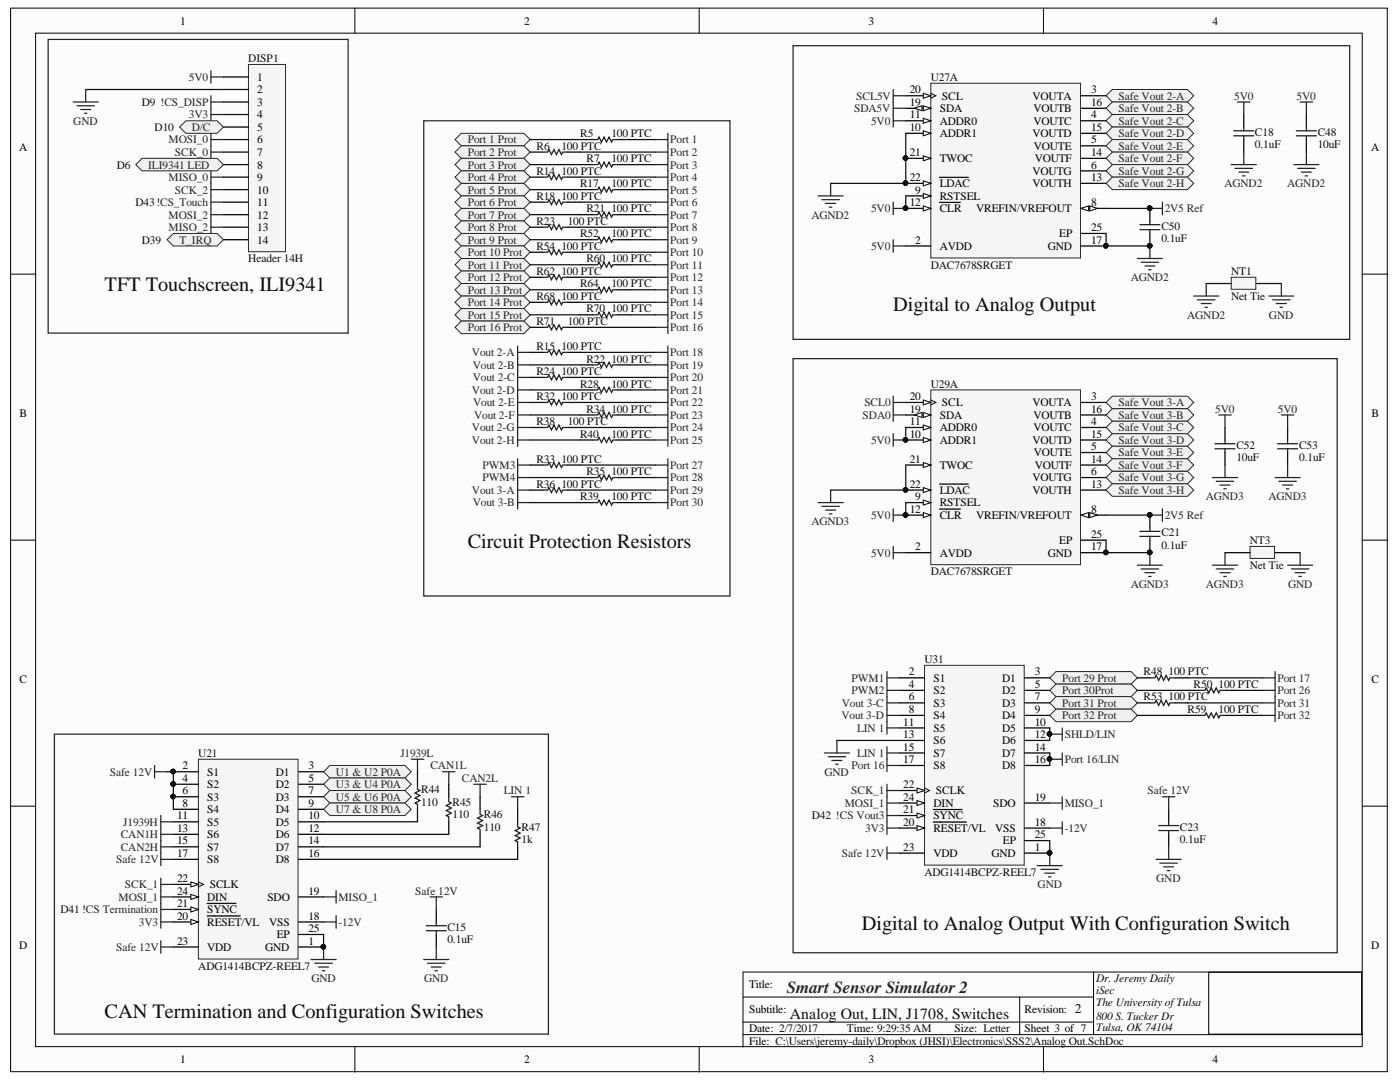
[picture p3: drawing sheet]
<svg xmlns="http://www.w3.org/2000/svg" width="279mm" height="216mm" viewBox="0 0 279 216" stroke-linecap="round" stroke-linejoin="round" font-family="sans-serif">
<defs><g id="words">
<g font-size="4.1" fill="#0e0e0e">
<text x="20.9" y="58.2">TFT Touchscreen, ILI9341</text>
<text x="178.2" y="62">Digital to Analog Output</text>
<text x="93.4" y="109.4">Circuit Protection Resistors</text>
<text x="172" y="185.6">Digital to Analog Output With Configuration Switch</text>
<text x="20.9" y="203">CAN Termination and Configuration Switches</text>
</g>
<text font-size="3.4" fill="#262626" x="157" y="198.2">Smart Sensor Simulator 2</text>
<text font-size="3.1" fill="#0e0e0e" x="157.6" y="203.3">Analog Out, LIN, J1708, Switches</text>
<text font-size="2.7" fill="#0e0e0e" x="214.5" y="202.1">2</text>
<g font-size="2.3">
<text x="35.9" y="4.9">1</text>
<text x="104.6" y="4.9">2</text>
<text x="173.3" y="4.9">3</text>
<text x="242" y="4.9">4</text>
<text x="51.3" y="16.1">1</text>
<text x="51.3" y="18.6">2</text>
<text x="51.3" y="21.1">3</text>
<text x="51.3" y="23.6">4</text>
<text x="181.5" y="23.6">11</text>
<text x="181.5" y="21.1">19</text>
<text x="181.5" y="18.6">20</text>
<text x="187.5" y="22.4">SDA</text>
<text x="188" y="19.9">SCL</text>
<text x="206.1" y="19.9">VOUTA</text>
<text x="206.2" y="22.4">VOUTB</text>
<text x="217.7" y="18.6">3</text>
<text x="217.7" y="23.6">4</text>
<text x="217.7" y="21.1">16</text>
<text x="51.3" y="26.1">5</text>
<text x="51.3" y="28.6">6</text>
<text x="181.5" y="26.1">10</text>
<text x="187.5" y="27.4">ADDR1</text>
<text x="187.5" y="24.9">ADDR0</text>
<text x="206.1" y="27.4">VOUTD</text>
<text x="206.2" y="24.9">VOUTC</text>
<text x="206.3" y="29.8">VOUTE</text>
<text x="217.7" y="28.6">5</text>
<text x="217.7" y="26.1">15</text>
<text x="3.8" y="30.2">A</text>
<text x="51.3" y="31.1">7</text>
<text x="51.3" y="33.6">8</text>
<text x="181.5" y="31.1">21</text>
<text x="187.5" y="32.4">TWOC</text>
<text x="206.1" y="34.8">VOUTG</text>
<text x="206.5" y="32.4">VOUTF</text>
<text x="217.7" y="33.6">6</text>
<text x="217.7" y="31.1">14</text>
<text x="273.6" y="30.2">A</text>
<text x="51.3" y="36.1">9</text>
<text x="51.3" y="38.6">10</text>
<text x="51.3" y="41.1">11</text>
<text x="181.5" y="41.1">12</text>
<text x="181.5" y="36.1">22</text>
<text x="182.6" y="38.6">9</text>
<text x="187.5" y="39.8">RSTSEL</text>
<text x="187.5" y="37.4">LDAC</text>
<text x="206.1" y="37.4">VOUTH</text>
<text x="217.7" y="41.1">8</text>
<text x="217.7" y="36.1">13</text>
<text x="51.3" y="43.6">12</text>
<text x="51.3" y="46.1">13</text>
<text x="187.5" y="42.4">CLR</text>
<text x="194.8" y="42.4">VREFIN/VREFOUT</text>
<text x="211.4" y="47.3">EP</text>
<text x="217.7" y="46.1">25</text>
<text x="51.3" y="48.6">14</text>
<text x="182.6" y="48.6">2</text>
<text x="187.5" y="49.9">AVDD</text>
<text x="209.1" y="49.9">GND</text>
<text x="217.7" y="48.6">17</text>
<text x="3.9" y="83.3">B</text>
<text x="181.5" y="82.3">19</text>
<text x="181.5" y="79.8">20</text>
<text x="187.5" y="83.6">SDA</text>
<text x="188" y="81.1">SCL</text>
<text x="206.1" y="81.1">VOUTA</text>
<text x="206.2" y="83.6">VOUTB</text>
<text x="217.7" y="79.8">3</text>
<text x="217.7" y="82.3">16</text>
<text x="273.7" y="83.3">B</text>
<text x="181.5" y="87.3">10</text>
<text x="181.5" y="84.8">11</text>
<text x="187.5" y="88.6">ADDR1</text>
<text x="187.5" y="86.1">ADDR0</text>
<text x="206.1" y="88.6">VOUTD</text>
<text x="206.2" y="86.1">VOUTC</text>
<text x="217.7" y="84.8">4</text>
<text x="217.7" y="89.8">5</text>
<text x="217.7" y="87.3">15</text>
<text x="181.5" y="92.3">21</text>
<text x="187.5" y="93.6">TWOC</text>
<text x="206.3" y="91">VOUTE</text>
<text x="206.5" y="93.6">VOUTF</text>
<text x="217.7" y="94.8">6</text>
<text x="217.7" y="92.3">14</text>
<text x="181.5" y="97.3">22</text>
<text x="182.6" y="99.8">9</text>
<text x="187.5" y="101">RSTSEL</text>
<text x="187.5" y="98.6">LDAC</text>
<text x="206.1" y="96">VOUTG</text>
<text x="206.1" y="98.6">VOUTH</text>
<text x="217.7" y="97.3">13</text>
<text x="181.5" y="102.3">12</text>
<text x="187.5" y="103.5">CLR</text>
<text x="194.8" y="103.5">VREFIN/VREFOUT</text>
<text x="217.7" y="102.3">8</text>
<text x="217.7" y="107.3">25</text>
<text x="182.6" y="109.8">2</text>
<text x="187.5" y="111.1">AVDD</text>
<text x="209.1" y="111.1">GND</text>
<text x="211.4" y="108.5">EP</text>
<text x="217.7" y="109.8">17</text>
<text x="3.9" y="136.3">C</text>
<text x="181.4" y="134.7">2</text>
<text x="181.4" y="137.3">4</text>
<text x="186.3" y="136">S1</text>
<text x="200" y="136">D1</text>
<text x="206.5" y="134.7">3</text>
<text x="206.5" y="137.3">5</text>
<text x="273.7" y="136.3">C</text>
<text x="181.4" y="139.7">6</text>
<text x="181.4" y="142.3">8</text>
<text x="186.3" y="138.5">S2</text>
<text x="186.3" y="141">S3</text>
<text x="186.3" y="143.5">S4</text>
<text x="200" y="138.5">D2</text>
<text x="200" y="141">D3</text>
<text x="200" y="143.5">D4</text>
<text x="206.5" y="139.7">7</text>
<text x="206.5" y="142.3">9</text>
<text x="180.3" y="144.8">11</text>
<text x="180.3" y="147.2">13</text>
<text x="180.3" y="149.8">15</text>
<text x="186.3" y="146">S5</text>
<text x="186.3" y="148.5">S6</text>
<text x="200" y="146">D5</text>
<text x="200" y="148.5">D6</text>
<text x="206.5" y="144.8">10</text>
<text x="206.5" y="147.2">12</text>
<text x="206.5" y="149.8">14</text>
<text x="36.4" y="153.5">2</text>
<text x="41.3" y="154.8">S1</text>
<text x="55" y="154.8">D1</text>
<text x="61.6" y="153.5">3</text>
<text x="180.3" y="152.2">17</text>
<text x="186.3" y="151">S7</text>
<text x="186.3" y="153.5">S8</text>
<text x="200" y="151">D7</text>
<text x="200" y="153.5">D8</text>
<text x="206.5" y="152.2">16</text>
<text x="36.4" y="156">4</text>
<text x="36.4" y="158.5">6</text>
<text x="36.4" y="161">8</text>
<text x="41.3" y="157.2">S2</text>
<text x="41.3" y="159.8">S3</text>
<text x="55" y="157.2">D2</text>
<text x="55" y="159.8">D3</text>
<text x="61.6" y="156">5</text>
<text x="61.6" y="158.5">7</text>
<text x="61.6" y="161">9</text>
<text x="180.3" y="157.2">22</text>
<text x="180.3" y="159.8">24</text>
<text x="186.3" y="161">DIN</text>
<text x="186.8" y="158.5">SCLK</text>
<text x="198.2" y="161">SDO</text>
<text x="206.5" y="159.8">19</text>
<text x="35.3" y="163.5">11</text>
<text x="35.3" y="166">13</text>
<text x="41.3" y="162.2">S4</text>
<text x="41.3" y="164.7">S5</text>
<text x="41.3" y="167.3">S6</text>
<text x="55" y="162.2">D4</text>
<text x="55" y="164.7">D5</text>
<text x="55" y="167.3">D6</text>
<text x="61.6" y="163.5">10</text>
<text x="61.6" y="166">12</text>
<text x="180.3" y="164.7">20</text>
<text x="180.3" y="162.2">21</text>
<text x="186.3" y="166">RESET/VL</text>
<text x="186.3" y="163.5">SYNC</text>
<text x="198.6" y="166">VSS</text>
<text x="206.5" y="164.7">18</text>
<text x="206.5" y="167.3">25</text>
<text x="35.3" y="168.5">15</text>
<text x="35.3" y="171">17</text>
<text x="41.3" y="169.7">S7</text>
<text x="41.3" y="172.3">S8</text>
<text x="55" y="169.7">D7</text>
<text x="55" y="172.3">D8</text>
<text x="61.6" y="168.5">14</text>
<text x="61.6" y="171">16</text>
<text x="180.3" y="169.7">23</text>
<text x="186.3" y="171">VDD</text>
<text x="197.9" y="171">GND</text>
<text x="200.1" y="168.5">EP</text>
<text x="206.5" y="169.7">1</text>
<text x="35.3" y="176">22</text>
<text x="35.3" y="178.5">24</text>
<text x="41.3" y="179.7">DIN</text>
<text x="41.9" y="177.3">SCLK</text>
<text x="53.4" y="179.7">SDO</text>
<text x="61.6" y="178.5">19</text>
<text x="35.3" y="183.5">20</text>
<text x="35.3" y="181">21</text>
<text x="41.3" y="184.7">RESET/VL</text>
<text x="41.3" y="182.2">SYNC</text>
<text x="53.7" y="184.7">VSS</text>
<text x="61.6" y="183.5">18</text>
<text x="61.6" y="186">25</text>
<text x="3.8" y="189.4">D</text>
<text x="35.3" y="188.5">23</text>
<text x="41.3" y="189.7">VDD</text>
<text x="52.9" y="189.7">GND</text>
<text x="55.2" y="187.2">EP</text>
<text x="61.6" y="188.5">1</text>
<text x="273.6" y="189.4">D</text>
<text x="149.5" y="197.2">Title:</text>
<text x="149.5" y="202.2">Subtitle:</text>
<text x="204.5" y="202.2">Revision:</text>
<text x="149.5" y="206">Date: 2/7/2017</text>
<text x="149.5" y="208.4">File: C:\Users\jeremy-daily\Dropbox (JHSI)\Electronics\SSS2\Analog Out.SchDoc</text>
<text x="169" y="206">Time: 9:29:35 AM</text>
<text x="190.5" y="206">Size: Letter</text>
<text x="204.5" y="206">Sheet 3 of 7</text>
<text x="35.9" y="212.2">1</text>
<text x="104.6" y="212.2">2</text>
<text x="173.3" y="212.2">3</text>
<text x="242" y="212.2">4</text>
</g>
<g font-size="2.3" fill="#262626">
<text x="37.7" y="16.1">5V0</text>
<text x="37.7" y="23.6">3V3</text>
<text x="170.5" y="22.4">SDA5V</text>
<text x="170.9" y="19.9">SCL5V</text>
<text x="223.2" y="19.9">Safe Vout 2-A</text>
<text x="223.2" y="22.4">Safe Vout 2-B</text>
<text x="246.3" y="19.9">5V0</text>
<text x="258.7" y="19.9">5V0</text>
<text x="14.6" y="24.9">GND</text>
<text x="33.7" y="28.6">MOSI_0</text>
<text x="38.3" y="26.1">D/C</text>
<text x="93.4" y="28.6">Port 1 Prot</text>
<text x="133.8" y="28.6">Port 1</text>
<text x="173.9" y="24.9">5V0</text>
<text x="223.2" y="24.9">Safe Vout 2-C</text>
<text x="223.2" y="27.4">Safe Vout 2-D</text>
<text x="223.2" y="29.8">Safe Vout 2-E</text>
<text x="29.6" y="33.6">ILI9341 LED</text>
<text x="34.9" y="31.1">SCK_0</text>
<text x="93.4" y="31.1">Port 2 Prot</text>
<text x="93.4" y="33.6">Port 3 Prot</text>
<text x="133.8" y="31.1">Port 2</text>
<text x="133.8" y="33.6">Port 3</text>
<text x="223.2" y="32.4">Safe Vout 2-F</text>
<text x="223.2" y="34.8">Safe Vout 2-G</text>
<text x="33.7" y="36.1">MISO_0</text>
<text x="34.9" y="38.6">SCK_2</text>
<text x="93.4" y="36.1">Port 4 Prot</text>
<text x="93.4" y="38.6">Port 5 Prot</text>
<text x="93.4" y="41.1">Port 6 Prot</text>
<text x="133.8" y="36.1">Port 4</text>
<text x="133.8" y="41.1">Port 6</text>
<text x="133.8" y="38.6">Port 5</text>
<text x="223.2" y="37.4">Safe Vout 2-H</text>
<text x="244.4" y="37.4">AGND2</text>
<text x="256.9" y="37.4">AGND2</text>
<text x="33.7" y="43.6">MOSI_2</text>
<text x="33.7" y="46.1">MISO_2</text>
<text x="93.4" y="43.6">Port 7 Prot</text>
<text x="93.4" y="46.1">Port 8 Prot</text>
<text x="133.8" y="43.6">Port 7</text>
<text x="133.8" y="46.1">Port 8</text>
<text x="161.9" y="43.6">AGND2</text>
<text x="173.9" y="42.4">5V0</text>
<text x="232.4" y="42.4">2V5 Ref</text>
<text x="35.9" y="48.6">T_IRQ</text>
<text x="93.4" y="48.6">Port 9 Prot</text>
<text x="93.4" y="51.1">Port 10 Prot</text>
<text x="93.4" y="53.6">Port 11 Prot</text>
<text x="133.8" y="48.6">Port 9</text>
<text x="133.8" y="51.1">Port 10</text>
<text x="133.8" y="53.6">Port 11</text>
<text x="173.9" y="49.9">5V0</text>
<text x="93.4" y="56">Port 12 Prot</text>
<text x="93.4" y="58.6">Port 13 Prot</text>
<text x="133.8" y="56">Port 12</text>
<text x="133.8" y="58.6">Port 13</text>
<text x="225.7" y="56">AGND2</text>
<text x="93.4" y="61.1">Port 14 Prot</text>
<text x="93.4" y="63.6">Port 15 Prot</text>
<text x="133.8" y="61.1">Port 14</text>
<text x="133.8" y="63.6">Port 15</text>
<text x="236.9" y="63.6">AGND2</text>
<text x="253.3" y="63.6">GND</text>
<text x="93.4" y="66.1">Port 16 Prot</text>
<text x="94.2" y="71.1">Vout 2-A</text>
<text x="133.8" y="66.1">Port 16</text>
<text x="133.8" y="71.1">Port 18</text>
<text x="94.4" y="73.5">Vout 2-B</text>
<text x="94.4" y="76.1">Vout 2-C</text>
<text x="133.8" y="73.5">Port 19</text>
<text x="133.8" y="76.1">Port 20</text>
<text x="94.2" y="78.5">Vout 2-D</text>
<text x="94.5" y="81.1">Vout 2-E</text>
<text x="94.6" y="83.6">Vout 2-F</text>
<text x="133.8" y="83.6">Port 23</text>
<text x="133.8" y="81.1">Port 22</text>
<text x="133.8" y="78.5">Port 21</text>
<text x="172.2" y="83.6">SDA0</text>
<text x="172.5" y="81.1">SCL0</text>
<text x="223.2" y="81.1">Safe Vout 3-A</text>
<text x="223.2" y="83.6">Safe Vout 3-B</text>
<text x="242.5" y="82.3">5V0</text>
<text x="255" y="82.3">5V0</text>
<text x="94.2" y="86.1">Vout 2-G</text>
<text x="94.2" y="88.6">Vout 2-H</text>
<text x="133.8" y="86.1">Port 24</text>
<text x="133.8" y="88.6">Port 25</text>
<text x="173.9" y="88.6">5V0</text>
<text x="223.2" y="86.1">Safe Vout 3-C</text>
<text x="223.2" y="88.6">Safe Vout 3-D</text>
<text x="96.3" y="93.6">PWM3</text>
<text x="133.8" y="93.6">Port 27</text>
<text x="223.2" y="91">Safe Vout 3-E</text>
<text x="223.2" y="93.6">Safe Vout 3-F</text>
<text x="94.2" y="98.6">Vout 3-A</text>
<text x="94.4" y="101">Vout 3-B</text>
<text x="96.3" y="96">PWM4</text>
<text x="133.8" y="96">Port 28</text>
<text x="133.8" y="98.6">Port 29</text>
<text x="133.8" y="101">Port 30</text>
<text x="223.2" y="96">Safe Vout 3-G</text>
<text x="223.2" y="98.6">Safe Vout 3-H</text>
<text x="240.7" y="99.8">AGND3</text>
<text x="253.2" y="99.8">AGND3</text>
<text x="161.9" y="104.8">AGND3</text>
<text x="173.9" y="103.5">5V0</text>
<text x="232.4" y="103.5">2V5 Ref</text>
<text x="173.9" y="111.1">5V0</text>
<text x="225.7" y="117.2">AGND3</text>
<text x="240.7" y="117.2">AGND3</text>
<text x="257.1" y="117.2">GND</text>
<text x="170" y="136">PWM1</text>
<text x="212" y="136">Port 29 Prot</text>
<text x="254.9" y="136">Port 17</text>
<text x="167.9" y="143.5">Vout 3-D</text>
<text x="168" y="141">Vout 3-C</text>
<text x="170" y="138.5">PWM2</text>
<text x="212" y="138.5">Port 30Prot</text>
<text x="212" y="141">Port 31 Prot</text>
<text x="212" y="143.5">Port 32 Prot</text>
<text x="254.9" y="143.5">Port 32</text>
<text x="254.9" y="141">Port 31</text>
<text x="254.9" y="138.5">Port 26</text>
<text x="171.1" y="146">LIN 1</text>
<text x="212.5" y="147.2">SHLD/LIN</text>
<text x="21.9" y="154.8">Safe 12V</text>
<text x="67.1" y="154.8">U1 &amp; U2 P0A</text>
<text x="79.9" y="151">J1939L</text>
<text x="85.9" y="153.5">CAN1L</text>
<text x="164.5" y="154.8">GND</text>
<text x="170" y="153.5">Port 16</text>
<text x="171.1" y="151">LIN 1</text>
<text x="212.5" y="152.2">Port 16/LIN</text>
<text x="67.1" y="159.8">U5 &amp; U6 P0A</text>
<text x="67.1" y="157.2">U3 &amp; U4 P0A</text>
<text x="92.2" y="156">CAN2L</text>
<text x="100.5" y="158.5">LIN 1</text>
<text x="168.6" y="161">MOSI_1</text>
<text x="169.9" y="158.5">SCK_1</text>
<text x="212.5" y="161">MISO_1</text>
<text x="229" y="158.5">Safe 12V</text>
<text x="24.1" y="167.3">CAN1H</text>
<text x="24.6" y="164.7">J1939H</text>
<text x="67.1" y="162.2">U7 &amp; U8 P0A</text>
<text x="172.7" y="166">3V3</text>
<text x="212.5" y="166">-12V</text>
<text x="23.2" y="172.3">Safe 12V</text>
<text x="24.1" y="169.7">CAN2H</text>
<text x="168" y="171">Safe 12V</text>
<text x="23.7" y="179.7">MOSI_1</text>
<text x="24.9" y="177.3">SCK_1</text>
<text x="67.6" y="179.7">MISO_1</text>
<text x="82.9" y="178.5">Safe 12V</text>
<text x="207.1" y="177.3">GND</text>
<text x="230.8" y="176">GND</text>
<text x="27.7" y="184.7">3V3</text>
<text x="67.6" y="184.7">-12V</text>
<text x="23.2" y="189.7">Safe 12V</text>
<text x="62.2" y="195.9">GND</text>
<text x="84.6" y="195.9">GND</text>
</g>
<g font-size="2.3" fill="#0e0e0e">
<text x="49.6" y="12.3">DISP1</text>
<text x="185.8" y="16.1">U27A</text>
<text x="28.3" y="21.1">D9 !CS_DISP</text>
<text x="30.9" y="26.1">D10</text>
<text x="107.1" y="29.8">R6</text>
<text x="112" y="29.8">100 PTC</text>
<text x="115.8" y="27.4">R5</text>
<text x="122" y="27.4">100 PTC</text>
<text x="250.5" y="27.1">C18</text>
<text x="250.5" y="29.6">0.1uF</text>
<text x="263" y="27.1">C48</text>
<text x="263" y="29.6">10uF</text>
<text x="23.3" y="33.6">D6</text>
<text x="107.1" y="34.8">R14</text>
<text x="112" y="34.8">100 PTC</text>
<text x="117" y="32.4">R7</text>
<text x="122" y="32.4">100 PTC</text>
<text x="27.1" y="41.1">D43!CS_Touch</text>
<text x="107.1" y="39.8">R18</text>
<text x="112" y="39.8">100 PTC</text>
<text x="115.8" y="37.4">R17</text>
<text x="122" y="37.4">100 PTC</text>
<text x="107.1" y="44.9">R23</text>
<text x="113.3" y="44.9">100 PTC</text>
<text x="115.8" y="47.3">R52</text>
<text x="117" y="42.4">R21</text>
<text x="122" y="47.3">100 PTC</text>
<text x="122" y="42.4">100 PTC</text>
<text x="231.8" y="45.8">C50</text>
<text x="28.3" y="48.6">D39</text>
<text x="49.6" y="52.3">Header 14H</text>
<text x="107.1" y="49.9">R54</text>
<text x="112" y="49.9">100 PTC</text>
<text x="117" y="52.3">R60</text>
<text x="122" y="52.3">100 PTC</text>
<text x="185.8" y="53.6">DAC7678SRGET</text>
<text x="231.8" y="48.4">0.1uF</text>
<text x="107.1" y="54.9">R62</text>
<text x="107.1" y="59.8">R68</text>
<text x="112" y="54.9">100 PTC</text>
<text x="112" y="59.8">100 PTC</text>
<text x="115.8" y="57.3">R64</text>
<text x="122" y="57.3">100 PTC</text>
<text x="245.7" y="54.9">NT1</text>
<text x="245.7" y="59.8">Net Tie</text>
<text x="107.1" y="64.8">R71</text>
<text x="113.3" y="64.8">100 PTC</text>
<text x="117" y="62.3">R70</text>
<text x="122" y="62.3">100 PTC</text>
<text x="107.1" y="69.8">R15</text>
<text x="112" y="69.8">100 PTC</text>
<text x="107.1" y="74.8">R24</text>
<text x="112" y="74.8">100 PTC</text>
<text x="115.8" y="77.3">R28</text>
<text x="117" y="72.4">R22</text>
<text x="122" y="72.4">100 PTC</text>
<text x="122" y="77.3">100 PTC</text>
<text x="185.8" y="77.3">U29A</text>
<text x="107.1" y="79.8">R32</text>
<text x="112" y="79.8">100 PTC</text>
<text x="117" y="82.3">R34</text>
<text x="122" y="82.3">100 PTC</text>
<text x="107.1" y="84.8">R38</text>
<text x="113.3" y="84.8">100 PTC</text>
<text x="115.8" y="87.3">R40</text>
<text x="122" y="87.3">100 PTC</text>
<text x="246.7" y="89.5">C52</text>
<text x="259.3" y="89.5">C53</text>
<text x="107.1" y="92.3">R33</text>
<text x="112" y="92.3">100 PTC</text>
<text x="117" y="94.8">R35</text>
<text x="122" y="94.8">100 PTC</text>
<text x="246.7" y="92.1">10uF</text>
<text x="259.3" y="92.1">0.1uF</text>
<text x="107.1" y="97.3">R36</text>
<text x="112" y="97.3">100 PTC</text>
<text x="115.8" y="99.8">R39</text>
<text x="122" y="99.8">100 PTC</text>
<text x="231.8" y="107">C21</text>
<text x="231.8" y="109.6">0.1uF</text>
<text x="249.4" y="108.5">NT3</text>
<text x="249.4" y="113.5">Net Tie</text>
<text x="185.8" y="114.8">DAC7678SRGET</text>
<text x="184.5" y="132.3">U31</text>
<text x="228.2" y="134.7">R48</text>
<text x="233.2" y="134.7">100 PTC</text>
<text x="238.2" y="137.3">R50</text>
<text x="243.2" y="137.3">100 PTC</text>
<text x="228.2" y="139.7">R53</text>
<text x="233.2" y="139.7">100 PTC</text>
<text x="237" y="142.3">R59</text>
<text x="243.2" y="142.3">100 PTC</text>
<text x="39.6" y="151">U21</text>
<text x="84.1" y="158.2">R44</text>
<text x="84.1" y="160.8">110</text>
<text x="90.3" y="160.8">R45</text>
<text x="90.3" y="163.2">110</text>
<text x="96.6" y="163.2">R46</text>
<text x="96.6" y="165.8">110</text>
<text x="104.1" y="165.8">R47</text>
<text x="162" y="163.5">D42 !CS Vout3</text>
<text x="235.5" y="165.8">C23</text>
<text x="104.1" y="168.2">1k</text>
<text x="235.5" y="168.2">0.1uF</text>
<text x="184.5" y="174.7">ADG1414BCPZ-REEL7</text>
<text x="12.1" y="182.2">D41 !CS Termination</text>
<text x="89.3" y="185.7">C15</text>
<text x="89.3" y="188.2">0.1uF</text>
<text x="39.6" y="193.5">ADG1414BCPZ-REEL7</text>
<text x="218.8" y="195.9">Dr. Jeremy Daily</text>
<text x="218.8" y="200.8">The University ofTulsa</text>
<text x="218.8" y="198.3">iSec</text>
<text x="218.8" y="203.5">800 S. Tucker Dr</text>
<text x="218.8" y="205.7">Tulsa, OK 74104</text>
</g>
</g></defs>
<g fill="#fcfcfc" stroke="#000" stroke-width=".2">
<path d="M2.1 1.6h274.8v212.2h-274.8z"/>
<path d="M7.1 6.6h264.8v202.2h-264.8z"/>
</g>
<g fill="none" stroke="#000" stroke-width=".2">
<path d="M70.8 1.6v5M139.5 1.6v5M208.2 1.6v5M2.1 54.7h5M272 54.7h5M2.1 107.8h5M272 107.8h5M2.1 160.9h5M272 160.9h5M148.3 199h69.9M203.5 199v7.4M218.2 194v12.4"/>
<path d="M241.2 194h30.5v12.3h-30.5zM272 194h-123.7v14.9M70.8 208.9v5M139.5 208.9v5M148.3 203.9h69.9M148.3 206.4h123.7M208.2 208.9v5"/>
</g>
<path d="M185.8 16.6h29.8v34.9h-29.8z" fill="#f5f5f5" stroke="#262626" stroke-width=".2"/>
<path d="M215.7 19.1h5M215.7 24.1h5M215.7 29.1h5M215.7 34.1h5M180.8 49.1h5M215.7 41.6h5" fill="none" stroke="#000" stroke-width=".25"/>
<path d="M215.7 41.6l1.5-.5v1z" fill="#fcfcfc"/>
<path d="M215.7 41.6l1.5-.5v1z" fill="none" stroke="#000" stroke-width=".2"/>
<path d="M217.5 41.1l1.5 .5-1.5 .5z" fill="#fcfcfc"/>
<path d="M217.5 41.1l1.5 .5-1.5 .5z" fill="none" stroke="#000" stroke-width=".2"/>
<path d="M180.8 39.1h5" fill="none" stroke="#000" stroke-width=".25"/>
<path d="M184.3 38.6l1.5 .5-1.5 .5z" fill="#fcfcfc"/>
<path d="M184.3 38.6l1.5 .5-1.5 .5z" fill="none" stroke="#000" stroke-width=".2"/>
<path d="M180.8 26.6h5" fill="none" stroke="#000" stroke-width=".25"/>
<path d="M184.3 26.1l1.5 .5-1.5 .5z" fill="#fcfcfc"/>
<path d="M184.3 26.1l1.5 .5-1.5 .5z" fill="none" stroke="#000" stroke-width=".2"/>
<path d="M180.8 24.1h5" fill="none" stroke="#000" stroke-width=".25"/>
<path d="M184.3 23.6l1.5 .5-1.5 .5z" fill="#fcfcfc"/>
<path d="M184.3 23.6l1.5 .5-1.5 .5z" fill="none" stroke="#000" stroke-width=".2"/>
<path d="M180.8 41.6h5" fill="none" stroke="#000" stroke-width=".25"/>
<path d="M184.3 41.1l1.5 .5-1.5 .5z" fill="#fcfcfc"/>
<path d="M184.3 41.1l1.5 .5-1.5 .5z" fill="none" stroke="#000" stroke-width=".2"/>
<path d="M180.8 21.6h5M215.7 36.6h5M215.7 31.6h5M215.7 26.6h5M215.7 21.6h5M187.5 40.4h1.4M188.9 40.4h1.2M190.2 40.4h1.5M215.7 49.1h5" fill="none" stroke="#000" stroke-width=".25"/>
<g fill="#0e0e0e" stroke="#0e0e0e" stroke-width=".2">
<circle cx="180.7" cy="41.5" r=".45"/>
<circle cx="220.7" cy="49" r=".45"/>
</g>
<path d="M184.3 21.1l1.5 .5-1.5 .5z" fill="#fcfcfc"/>
<path d="M184.3 21.1l1.5 .5-1.5 .5z" fill="none" stroke="#000" stroke-width=".2"/>
<path d="M182.5 21.6l1.5-.5v1z" fill="#fcfcfc"/>
<path d="M185.8 18.6l1 .5-1 .5M182.5 21.6l1.5-.5v1z" fill="none" stroke="#000" stroke-width=".2"/>
<path d="M180.8 19.1h5" fill="none" stroke="#000" stroke-width=".25"/>
<path d="M184.3 18.6l1.5 .5-1.5 .5z" fill="#fcfcfc"/>
<path d="M184.3 18.6l1.5 .5-1.5 .5z" fill="none" stroke="#000" stroke-width=".2"/>
<path d="M180.8 31.6h5" fill="none" stroke="#000" stroke-width=".25"/>
<path d="M184.3 31.1l1.5 .5-1.5 .5z" fill="#fcfcfc"/>
<path d="M184.3 31.1l1.5 .5-1.5 .5z" fill="none" stroke="#000" stroke-width=".2"/>
<circle cx="180.7" cy="31.5" r=".45" fill="#0e0e0e" stroke="#0e0e0e" stroke-width=".2"/>
<path d="M180.8 36.6h5" fill="none" stroke="#000" stroke-width=".25"/>
<path d="M184.3 36.1l1.5 .5-1.5 .5z" fill="#fcfcfc"/>
<path d="M184.3 36.1l1.5 .5-1.5 .5z" fill="none" stroke="#000" stroke-width=".2"/>
<path d="M187.5 35.4h1.2M188.8 35.4h1.5M190.4 35.4h2.9M215.7 46.6h5" fill="none" stroke="#000" stroke-width=".25"/>
<g fill="#0e0e0e" stroke="#0e0e0e" stroke-width=".2">
<circle cx="180.7" cy="36.5" r=".45"/>
<circle cx="180.7" cy="41.5" r=".45"/>
<circle cx="220.7" cy="49" r=".45"/>
<circle cx="180.7" cy="31.5" r=".45"/>
</g>
<path d="M178.3 17.9v5M178.3 19.1h2.5M163.3 39.1h5M164 39.8h3.5M165.8 36.6v2.5M178.3 21.6h2.5M164.8 40.6h2M165.5 41.3h.5" fill="none" stroke="#262626" stroke-width=".25"/>
<g fill="#f0f0f0" stroke="#262626" stroke-width=".2">
<path d="M220.7 19.1l1.3-1.2h15l1.2 1.2-1.2 1.3h-15z" fill-rule="evenodd"/>
<path d="M220.7 21.6l1.3-1.2h15l1.2 1.2-1.2 1.3h-15z" fill-rule="evenodd"/>
<path d="M220.7 24.1l1.3-1.2h15l1.2 1.2-1.2 1.3h-15z" fill-rule="evenodd"/>
<path d="M220.7 26.6l1.3-1.2h15l1.2 1.2-1.2 1.2h-15z" fill-rule="evenodd"/>
<path d="M220.7 29.1l1.3-1.3h15l1.2 1.3-1.2 1.2h-15z" fill-rule="evenodd"/>
<path d="M220.7 31.6l1.3-1.3h15l1.2 1.3-1.2 1.2h-15z" fill-rule="evenodd"/>
<path d="M220.7 34.1l1.3-1.3h15l1.2 1.3-1.2 1.2h-15z" fill-rule="evenodd"/>
<path d="M220.7 36.6l1.3-1.3h15l1.2 1.3-1.2 1.2h-15z" fill-rule="evenodd"/>
</g>
<path d="M103.3 69.1v19.9M103.3 70.3h2.5M103.3 72.8h2.5M103.3 75.3h2.5M103.3 77.8h2.5M103.3 80.3h2.5M103.3 82.8h2.5M103.3 85.3h2.5M103.3 87.8h2.5" fill="none" stroke="#262626" stroke-width=".25"/>
<path d="M185.8 77.8h29.8v34.9h-29.8z" fill="#f5f5f5" stroke="#262626" stroke-width=".2"/>
<path d="M215.7 80.3h5M215.7 85.3h5M215.7 90.3h5M215.7 95.3h5M180.8 110.3h5M215.7 102.8h5" fill="none" stroke="#000" stroke-width=".25"/>
<path d="M215.7 102.8l1.5-.5v1z" fill="#fcfcfc"/>
<path d="M215.7 102.8l1.5-.5v1z" fill="none" stroke="#000" stroke-width=".2"/>
<path d="M217.5 102.3l1.5 .5-1.5 .5z" fill="#fcfcfc"/>
<path d="M217.5 102.3l1.5 .5-1.5 .5z" fill="none" stroke="#000" stroke-width=".2"/>
<path d="M180.8 100.3h5" fill="none" stroke="#000" stroke-width=".25"/>
<path d="M184.3 99.8l1.5 .5-1.5 .5z" fill="#fcfcfc"/>
<path d="M184.3 99.8l1.5 .5-1.5 .5z" fill="none" stroke="#000" stroke-width=".2"/>
<path d="M180.8 87.8h5" fill="none" stroke="#000" stroke-width=".25"/>
<path d="M184.3 87.3l1.5 .5-1.5 .5z" fill="#fcfcfc"/>
<path d="M184.3 87.3l1.5 .5-1.5 .5z" fill="none" stroke="#000" stroke-width=".2"/>
<circle cx="180.7" cy="87.7" r=".45" fill="#0e0e0e" stroke="#0e0e0e" stroke-width=".2"/>
<path d="M180.8 85.3h5" fill="none" stroke="#000" stroke-width=".25"/>
<path d="M184.3 84.8l1.5 .5-1.5 .5z" fill="#fcfcfc"/>
<path d="M184.3 84.8l1.5 .5-1.5 .5z" fill="none" stroke="#000" stroke-width=".2"/>
<path d="M180.8 102.8h5" fill="none" stroke="#000" stroke-width=".25"/>
<path d="M184.3 102.3l1.5 .5-1.5 .5z" fill="#fcfcfc"/>
<path d="M184.3 102.3l1.5 .5-1.5 .5z" fill="none" stroke="#000" stroke-width=".2"/>
<path d="M180.8 82.8h5M215.7 97.8h5M215.7 92.8h5M215.7 87.8h5M215.7 82.8h5M187.5 101.6h1.4M188.9 101.6h1.2M190.2 101.6h1.5M215.7 110.3h5" fill="none" stroke="#000" stroke-width=".25"/>
<g fill="#0e0e0e" stroke="#0e0e0e" stroke-width=".2">
<circle cx="180.7" cy="102.7" r=".45"/>
<circle cx="220.7" cy="110.2" r=".45"/>
</g>
<path d="M184.3 82.3l1.5 .5-1.5 .5z" fill="#fcfcfc"/>
<path d="M184.3 82.3l1.5 .5-1.5 .5z" fill="none" stroke="#000" stroke-width=".2"/>
<path d="M182.5 82.8l1.5-.5v1z" fill="#fcfcfc"/>
<path d="M185.8 79.8l1 .5-1 .5M182.5 82.8l1.5-.5v1z" fill="none" stroke="#000" stroke-width=".2"/>
<path d="M180.8 80.3h5" fill="none" stroke="#000" stroke-width=".25"/>
<path d="M184.3 79.8l1.5 .5-1.5 .5z" fill="#fcfcfc"/>
<path d="M184.3 79.8l1.5 .5-1.5 .5z" fill="none" stroke="#000" stroke-width=".2"/>
<path d="M180.8 92.8h5" fill="none" stroke="#000" stroke-width=".25"/>
<path d="M184.3 92.3l1.5 .5-1.5 .5z" fill="#fcfcfc"/>
<path d="M184.3 92.3l1.5 .5-1.5 .5z" fill="none" stroke="#000" stroke-width=".2"/>
<path d="M180.8 97.8h5" fill="none" stroke="#000" stroke-width=".25"/>
<path d="M184.3 97.3l1.5 .5-1.5 .5z" fill="#fcfcfc"/>
<path d="M184.3 97.3l1.5 .5-1.5 .5z" fill="none" stroke="#000" stroke-width=".2"/>
<path d="M187.5 96.6h1.2M188.8 96.6h1.5M190.4 96.6h2.9M215.7 107.8h5" fill="none" stroke="#000" stroke-width=".25"/>
<g fill="#0e0e0e" stroke="#0e0e0e" stroke-width=".2">
<circle cx="180.7" cy="97.7" r=".45"/>
<circle cx="180.7" cy="87.7" r=".45"/>
<circle cx="180.7" cy="102.7" r=".45"/>
<circle cx="220.7" cy="110.2" r=".45"/>
<circle cx="209.4" cy="170.2" r=".45"/>
</g>
<path d="M177 161.5v5M177 169v2.5M177 170.2h2.5M177 162.7h2.5M177 165.2h2.5M207 172.7h5M207.7 173.5h3.5M208.5 174.2h2M209.2 175h.5M209.5 170.2v2.5" fill="none" stroke="#262626" stroke-width=".25"/>
<path d="M184.5 132.8h19.9v39.8h-19.9z" fill="#f5f5f5" stroke="#262626" stroke-width=".2"/>
<g fill="none" stroke="#000" stroke-width=".25">
<path d="M179.5 135.3h5M179.5 137.8h5M204.5 135.3h5M204.5 137.8h5M179.5 140.3h5M179.5 142.8h5M179.5 145.2h5M179.5 147.7h5M179.5 150.2h5M179.5 152.7h5M204.5 140.3h5M204.5 142.8h5"/>
<path d="M204.5 145.2h5M204.5 147.7h5M204.5 150.2h5M204.5 152.7h5M179.5 165.2h5M204.5 170.2h5M204.5 165.2h5M204.5 160.2h5"/>
</g>
<circle cx="209.4" cy="170.2" r=".45" fill="#0e0e0e" stroke="#0e0e0e" stroke-width=".2"/>
<path d="M183 164.7l1.5 .5-1.5 .5z" fill="#fcfcfc"/>
<path d="M183 164.7l1.5 .5-1.5 .5z" fill="none" stroke="#000" stroke-width=".2"/>
<path d="M179.5 162.7h5M186.3 164h2.7M189.1 164h1.1M190.2 164h1.3M191.6 164h1.3" fill="none" stroke="#000" stroke-width=".25"/>
<path d="M183 162.2l1.5 .5-1.5 .5z" fill="#fcfcfc"/>
<path d="M184.5 157.2l1 .5-1 .5M183 162.2l1.5 .5-1.5 .5z" fill="none" stroke="#000" stroke-width=".2"/>
<path d="M179.5 157.7h5M186.3 161.5h1.1M187.5 161.5h3.1M190.7 161.5h1.3" fill="none" stroke="#000" stroke-width=".25"/>
<path d="M183 157.2l1.5 .5-1.5 .5z" fill="#fcfcfc"/>
<path d="M183 157.2l1.5 .5-1.5 .5z" fill="none" stroke="#000" stroke-width=".2"/>
<path d="M179.5 170.2h5M179.5 160.2h5" fill="none" stroke="#000" stroke-width=".25"/>
<path d="M183 159.7l1.5 .5-1.5 .5z" fill="#fcfcfc"/>
<path d="M183 159.7l1.5 .5-1.5 .5z" fill="none" stroke="#000" stroke-width=".2"/>
<path d="M204.5 167.7h5" fill="none" stroke="#000" stroke-width=".25"/>
<circle cx="209.4" cy="170.2" r=".45" fill="#0e0e0e" stroke="#0e0e0e" stroke-width=".2"/>
<path d="M165.8 97.8v2.5M163.3 100.3h5M164 101h3.5M164.8 101.8h2M165.5 102.5h.5M177 156.5v5M177 157.7h2.5M212 159v2.5M177 160.2h2.5M209.5 160.2h2.5" fill="none" stroke="#262626" stroke-width=".25"/>
<g fill="#f0f0f0" stroke="#262626" stroke-width=".2">
<path d="M220.7 80.3l1.3-1.2h15l1.2 1.2-1.2 1.3h-15z" fill-rule="evenodd"/>
<path d="M220.7 82.8l1.3-1.2h15l1.2 1.2-1.2 1.3h-15z" fill-rule="evenodd"/>
<path d="M220.7 85.3l1.3-1.2h15l1.2 1.2-1.2 1.2h-15z" fill-rule="evenodd"/>
<path d="M220.7 87.8l1.3-1.3h15l1.2 1.3-1.2 1.2h-15z" fill-rule="evenodd"/>
<path d="M220.7 90.3l1.3-1.3h15l1.2 1.3-1.2 1.2h-15z" fill-rule="evenodd"/>
<path d="M220.7 92.8l1.3-1.3h15l1.2 1.3-1.2 1.2h-15z" fill-rule="evenodd"/>
<path d="M220.7 95.3l1.3-1.3h15l1.2 1.3-1.2 1.2h-15z" fill-rule="evenodd"/>
<path d="M220.7 97.8l1.3-1.3h15l1.2 1.3-1.2 1.2h-15z" fill-rule="evenodd"/>
</g>
<path d="M177 139v5M177 140.3h2.5M177 142.8h2.5" fill="none" stroke="#262626" stroke-width=".25"/>
<g fill="#f0f0f0" stroke="#262626" stroke-width=".2">
<path d="M90.8 47.8l1.3-1.2h12.5l1.2 1.2-1.2 1.3h-12.5z" fill-rule="evenodd"/>
<path d="M90.8 50.3l1.3-1.2h12.5l1.2 1.2-1.2 1.3h-12.5z" fill-rule="evenodd"/>
<path d="M90.8 52.8l1.3-1.2h12.5l1.2 1.2-1.2 1.3h-12.5z" fill-rule="evenodd"/>
<path d="M90.8 55.3l1.3-1.2h12.5l1.2 1.2-1.2 1.3h-12.5z" fill-rule="evenodd"/>
<path d="M90.8 57.8l1.3-1.2h12.5l1.2 1.2-1.2 1.3h-12.5z" fill-rule="evenodd"/>
<path d="M90.8 60.3l1.3-1.2h12.5l1.2 1.2-1.2 1.3h-12.5z" fill-rule="evenodd"/>
<path d="M90.8 62.8l1.3-1.2h12.5l1.2 1.2-1.2 1.3h-12.5z" fill-rule="evenodd"/>
<path d="M90.8 65.3l1.3-1.2h12.5l1.2 1.2-1.2 1.3h-12.5z" fill-rule="evenodd"/>
</g>
<g fill="none" stroke="#000" stroke-width=".25">
<path d="M248.2 22.9v2.5M248.2 27.8v2.5M105.8 50.3h2.5M105.8 55.3h2.5M113.3 50.3h2.5M113.3 55.3h2.5M115.8 47.8h2.5M115.8 52.8h2.5M115.8 57.8h2.5M123.3 47.8h2.5M123.3 52.8h2.5M123.3 57.8h2.5"/>
<path d="M105.8 60.3h2.5M105.8 65.3h2.5M113.3 60.3h2.5M113.3 65.3h2.5M115.8 62.8h2.5M123.3 62.8h2.5M229.5 102.8v2.5M229.5 107.8v2.5M233.2 161.5v2.5M233.2 166.5v2.5"/>
</g>
<g fill="none" stroke="#1c1c1c" stroke-width=".25">
<path d="M246.2 26.1h4M246.2 27.1h4M248.2 25.4v.7M248.2 27.1v.7M108.3 50.3h1l.3-.5 .5 1 .5-1 .5 1 .5-1 .5 1 .2-.5h1M108.3 55.3h1l.3-.5 .5 1 .5-1 .5 1 .5-1 .5 1 .2-.5h1M118.3 47.8h1l.2-.5 .5 1 .5-1 .5 1 .5-1 .5 1 .3-.5h1M118.3 52.8h1l.2-.5 .5 1 .5-1 .5 1 .5-1 .5 1 .3-.5h1M118.3 57.8h1l.2-.5 .5 1 .5-1 .5 1 .5-1 .5 1 .3-.5h1M108.3 60.3h1l.3-.5 .5 1 .5-1 .5 1 .5-1 .5 1 .2-.5h1M108.3 65.3h1l.3-.5 .5 1 .5-1 .5 1 .5-1 .5 1 .2-.5h1M118.3 62.8h1l.2-.5 .5 1 .5-1 .5 1 .5-1 .5 1 .3-.5h1"/>
<path d="M227.5 106h4M227.5 107h4M229.5 105.3v.7M229.5 107v.8M231.2 164.7h4M231.2 165.7h4M233.2 164v.7M233.2 165.7v.8"/>
</g>
<g fill="none" stroke="#262626" stroke-width=".25">
<path d="M158.3 9.1h111.1v58.6h-111.1zM130.8 47.8h2.5M130.8 50.3h2.5M130.8 52.8h2.5M130.8 55.3h2.5M130.8 57.8h2.5M133.3 46.6v20M227 51.6h5M227.7 52.3h3.5M228.5 53.1h2M229.2 53.8h.5M229.5 49.1v2.5"/>
<path d="M130.8 60.3h2.5M130.8 62.8h2.5M130.8 65.3h2.5M158.3 71.6h108.6v118.5h-108.6zM227 112.8h5M227.7 113.5h3.5M228.5 114.3h2M229.2 115h.5M229.5 110.3v2.5"/>
</g>
<g fill="#0e0e0e" stroke="#0e0e0e" stroke-width=".2">
<circle cx="229.4" cy="110.2" r=".45"/>
<circle cx="229.4" cy="49" r=".45"/>
<circle cx="229.4" cy="102.7" r=".45"/>
</g>
<g fill="#f0f0f0" stroke="#262626" stroke-width=".2">
<path d="M209.5 135.3l1.2-1.3h15l1.3 1.3-1.3 1.2h-15z" fill-rule="evenodd"/>
<path d="M209.5 137.8l1.2-1.3h15l1.3 1.3-1.3 1.2h-15z" fill-rule="evenodd"/>
<path d="M209.5 140.3l1.2-1.3h15l1.3 1.3-1.3 1.2h-15z" fill-rule="evenodd"/>
<path d="M209.5 142.8l1.2-1.3h15l1.3 1.3-1.3 1.2h-15z" fill-rule="evenodd"/>
</g>
<g fill="none" stroke="#000" stroke-width=".25">
<path d="M260.7 22.9v2.5M260.7 27.8v2.5M229.5 41.6v2.5M229.5 46.6v2.5M105.8 70.3h2.5M105.8 75.3h2.5M113.3 70.3h2.5M113.3 75.3h2.5M115.8 72.8h2.5M115.8 77.8h2.5M123.3 72.8h2.5M123.3 77.8h2.5"/>
<path d="M105.8 80.3h2.5M105.8 85.3h2.5M113.3 80.3h2.5M113.3 85.3h2.5M115.8 82.8h2.5M115.8 87.8h2.5M123.3 82.8h2.5M123.3 87.8h2.5M244.5 85.3v2.5M244.5 90.3v2.5M257 85.3v2.5M257 90.3v2.5"/>
<path d="M227 135.3h2.5M234.5 135.3h2.5M237 137.8h2.5M244.5 137.8h2.5M227 140.3h2.5M234.5 140.3h2.5M237 142.8h2.5M244.5 142.8h2.5"/>
</g>
<g fill="none" stroke="#1c1c1c" stroke-width=".25">
<path d="M258.7 26.1h4M258.7 27.1h4M260.7 25.4v.7M260.7 27.1v.7M227.5 44.8h4M227.5 45.8h4M229.5 44.1v.7M229.5 45.8v.8M108.3 70.3h1l.3-.5 .5 1 .5-1 .5 1 .5-1 .5 1 .2-.5h1M108.3 75.3h1l.3-.5 .5 1 .5-1 .5 1 .5-1 .5 1 .2-.5h1M118.3 72.8h1l.2-.5 .5 1 .5-1 .5 1 .5-1 .5 1 .3-.5h1M118.3 77.8h1l.2-.5 .5 1 .5-1 .5 1 .5-1 .5 1 .3-.5h1"/>
<path d="M108.3 80.3h1l.3-.5 .5 1 .5-1 .5 1 .5-1 .5 1 .2-.5h1M108.3 85.3h1l.3-.5 .5 1 .5-1 .5 1 .5-1 .5 1 .2-.5h1M118.3 82.8h1l.2-.5 .5 1 .5-1 .5 1 .5-1 .5 1 .3-.5h1M118.3 87.8h1l.2-.5 .5 1 .5-1 .5 1 .5-1 .5 1 .3-.5h1M242.5 88.5h4M242.5 89.5h4M244.5 87.8v.7M244.5 89.5v.8M255 88.5h4M255 89.5h4M257 87.8v.7M257 89.5v.8"/>
<path d="M229.5 135.3h1l.2-.5 .5 1 .5-1 .5 1 .5-1 .5 1 .3-.5h1M239.5 137.8h1l.2-.5 .5 1 .5-1 .5 1 .5-1 .5 1 .3-.5h1M229.5 140.3h1l.2-.5 .5 1 .5-1 .5 1 .5-1 .5 1 .3-.5h1M239.5 142.8h1l.2-.5 .5 1 .5-1 .5 1 .5-1 .5 1 .3-.5h1"/>
</g>
<g fill="none" stroke="#262626" stroke-width=".25">
<path d="M178.3 22.9v2.5M178.3 24.1h2.5M245.7 32.8h5M246.5 33.6h3.5M247 20.4h2.5M247.2 34.3h2M248 35.1h.5M248.2 20.4v2.5M248.2 30.3v2.5M258.2 32.8h5M259 33.6h3.5M259.5 20.4h2.5"/>
<path d="M259.7 34.3h2M260.5 35.1h.5M260.7 20.4v2.5M260.7 30.3v2.5M178.3 41.6h2.5M178.3 40.3v2.5M178.3 47.8v2.5M178.3 49.1h2.5M229.5 41.6h2.5M232 40.3v2.5M130.8 70.3h2.5M130.8 72.8h2.5"/>
<path d="M130.8 75.3h2.5M130.8 77.8h2.5M133.3 69.1v19.9M178.3 79.1v5M130.8 85.3h2.5M130.8 82.8h2.5M130.8 80.3h2.5M130.8 87.8h2.5M178.3 82.8h2.5M178.3 80.3h2.5M178.3 87.8h2.5M178.3 86.5v2.5"/>
<path d="M242 95.3h5M242.7 96h3.5M243.2 82.8h2.5M243.5 96.8h2M244.2 97.5h.5M244.5 82.8v2.5M244.5 92.8v2.5M254.5 95.3h5M255.2 96h3.5M255.7 82.8h2.5M256 96.8h2M256.7 97.5h.5"/>
<path d="M257 82.8v2.5M257 92.8v2.5M178.3 102.8h2.5M178.3 101.5v2.5M178.3 109v2.5M178.3 110.3h2.5M229.5 102.8h2.5M232 101.5v2.5M164.5 150.2h5M165.3 151h3.5M166 151.7h2M166.8 152.5h.5"/>
<path d="M167 147.7v2.5M177 144v2.5M177 149v5M177 150.2h2.5M177 152.7h2.5M177 145.2h2.5M209.5 146.5h2.5M209.5 151.5h2.5M212 145.2v2.5M212 150.2v2.5M232 159h2.5M233.2 159v2.5"/>
<path d="M230.7 171.5h5M231.5 172.2h3.5M232.2 173h2M233 173.7h.5M233.2 169v2.5"/>
</g>
<g fill="#0e0e0e" stroke="#0e0e0e" stroke-width=".2">
<circle cx="209.4" cy="146.4" r=".45"/>
<circle cx="209.4" cy="151.4" r=".45"/>
<circle cx="229.4" cy="102.7" r=".45"/>
<circle cx="229.4" cy="49" r=".45"/>
<circle cx="229.4" cy="41.5" r=".45"/>
<circle cx="180.7" cy="41.5" r=".45"/>
<circle cx="180.7" cy="87.7" r=".45"/>
<circle cx="180.7" cy="102.7" r=".45"/>
</g>
<path d="M49.6 12.9h7.4v37.3h-7.4z" fill="#f5f5f5" stroke="#262626" stroke-width=".2"/>
<g fill="none" stroke="#000" stroke-width=".25">
<path d="M44.6 15.4h5M44.6 17.9h5M44.6 20.4h5M44.6 22.9h5M44.6 25.4h5M44.6 27.8h5M44.6 30.3h5M44.6 32.8h5M44.6 35.3h5M44.6 37.8h5M44.6 40.3h5M44.6 42.8h5"/>
<path d="M44.6 45.3h5M44.6 47.8h5"/>
</g>
<path d="M17.1 17.9v2.5M14.6 20.4h5M15.4 21.1h3.5M16.1 21.9h2M16.9 22.6h.5M42.1 21.6v2.5M42.1 22.9h2.5" fill="none" stroke="#262626" stroke-width=".25"/>
<g fill="#f0f0f0" stroke="#262626" stroke-width=".2">
<path d="M35.8 25.4l1.3-1.3h6.2l1.3 1.3-1.3 1.2h-6.2z" fill-rule="evenodd"/>
<path d="M27.1 32.8l1.2-1.2h15l1.3 1.2-1.3 1.3h-15z" fill-rule="evenodd"/>
</g>
<path d="M42.1 14.1v2.5M42.1 15.4h2.5M42.1 26.6v5M42.1 34.1v5M42.1 30.3h2.5M42.1 27.8h2.5M42.1 35.3h2.5M42.1 37.8h2.5M42.1 41.6v5M42.1 42.8h2.5M42.1 45.3h2.5" fill="none" stroke="#262626" stroke-width=".25"/>
<path d="M33.3 47.8l1.3-1.2h8.7l1.3 1.2-1.3 1.3h-8.7z" fill-rule="evenodd" fill="#f0f0f0" stroke="#262626" stroke-width=".2"/>
<path d="M42.1 19.1v2.5M42.1 39.1v2.5M42.1 20.4h2.5M42.1 40.3h2.5M209.5 165.2h2.5M212 164v2.5" fill="none" stroke="#262626" stroke-width=".25"/>
<g fill="#f0f0f0" stroke="#262626" stroke-width=".2">
<path d="M90.8 27.8l1.3-1.2h12.5l1.2 1.2-1.2 1.3h-12.5z" fill-rule="evenodd"/>
<path d="M90.8 30.3l1.3-1.2h12.5l1.2 1.2-1.2 1.3h-12.5z" fill-rule="evenodd"/>
<path d="M90.8 32.8l1.3-1.2h12.5l1.2 1.2-1.2 1.3h-12.5z" fill-rule="evenodd"/>
<path d="M90.8 35.3l1.3-1.2h12.5l1.2 1.2-1.2 1.3h-12.5z" fill-rule="evenodd"/>
<path d="M90.8 37.8l1.3-1.2h12.5l1.2 1.2-1.2 1.3h-12.5z" fill-rule="evenodd"/>
<path d="M90.8 40.3l1.3-1.2h12.5l1.2 1.2-1.2 1.3h-12.5z" fill-rule="evenodd"/>
<path d="M90.8 42.8l1.3-1.2h12.5l1.2 1.2-1.2 1.3h-12.5z" fill-rule="evenodd"/>
<path d="M90.8 45.3l1.3-1.2h12.5l1.2 1.2-1.2 1.3h-12.5z" fill-rule="evenodd"/>
</g>
<g fill="none" stroke="#000" stroke-width=".25">
<path d="M105.8 30.3h2.5M105.8 35.3h2.5M113.3 30.3h2.5M113.3 35.3h2.5M115.8 27.8h2.5M115.8 32.8h2.5M115.8 37.8h2.5M123.3 27.8h2.5M123.3 32.8h2.5M123.3 37.8h2.5M105.8 40.3h2.5M105.8 45.3h2.5"/>
<path d="M113.3 40.3h2.5M113.3 45.3h2.5M115.8 42.8h2.5M123.3 42.8h2.5M105.8 92.8h2.5M105.8 97.8h2.5M113.3 92.8h2.5M113.3 97.8h2.5M115.8 95.3h2.5M123.3 95.3h2.5M115.8 100.3h2.5M123.3 100.3h2.5"/>
</g>
<path d="M108.3 30.3h1l.3-.5 .5 1 .5-1 .5 1 .5-1 .5 1 .2-.5h1M108.3 35.3h1l.3-.5 .5 1 .5-1 .5 1 .5-1 .5 1 .2-.5h1M118.3 27.8h1l.2-.5 .5 1 .5-1 .5 1 .5-1 .5 1 .3-.5h1M118.3 32.8h1l.2-.5 .5 1 .5-1 .5 1 .5-1 .5 1 .3-.5h1M118.3 37.8h1l.2-.5 .5 1 .5-1 .5 1 .5-1 .5 1 .3-.5h1M108.3 40.3h1l.3-.5 .5 1 .5-1 .5 1 .5-1 .5 1 .2-.5h1M108.3 45.3h1l.3-.5 .5 1 .5-1 .5 1 .5-1 .5 1 .2-.5h1M118.3 42.8h1l.2-.5 .5 1 .5-1 .5 1 .5-1 .5 1 .3-.5h1M108.3 92.8h1l.3-.5 .5 1 .5-1 .5 1 .5-1 .5 1 .2-.5h1M108.3 97.8h1l.3-.5 .5 1 .5-1 .5 1 .5-1 .5 1 .2-.5h1M118.3 95.3h1l.2-.5 .5 1 .5-1 .5 1 .5-1 .5 1 .3-.5h1M118.3 100.3h1l.2-.5 .5 1 .5-1 .5 1 .5-1 .5 1 .3-.5h1" fill="none" stroke="#1c1c1c" stroke-width=".25"/>
<g fill="none" stroke="#262626" stroke-width=".25">
<path d="M130.8 27.8h2.5M130.8 30.3h2.5M130.8 32.8h2.5M130.8 35.3h2.5M130.8 37.8h2.5M133.3 26.6v20M130.8 40.3h2.5M130.8 42.8h2.5M130.8 45.3h2.5M103.3 91.5v10M103.3 92.8h2.5M103.3 95.3h2.5"/>
<path d="M103.3 97.8h2.5M130.8 92.8h2.5M130.8 95.3h2.5M130.8 97.8h2.5M133.3 91.5v10M103.3 100.3h2.5M130.8 100.3h2.5M177 135.3h2.5M177 134v5M177 137.8h2.5M252 135.3h2.5M252 137.8h2.5"/>
<path d="M254.5 134v10M252 142.8h2.5M252 140.3h2.5"/>
</g>
<path d="M245.7 55.3h4.9v2.4h-4.9z" fill="#f5f5f5" stroke="#262626" stroke-width=".2"/>
<path d="M240.7 56.6h5M250.7 56.6h5" fill="none" stroke="#000" stroke-width=".25"/>
<path d="M238.2 59.1h5M239 59.8h3.5M240.7 56.6v2.5M253.2 59.1h5M254 59.8h3.5M255.7 56.6v2.5M239.7 60.6h2M240.5 61.3h.5M254.7 60.6h2M255.5 61.3h.5" fill="none" stroke="#262626" stroke-width=".25"/>
<path d="M249.5 109h4.9v2.4h-4.9z" fill="#f5f5f5" stroke="#262626" stroke-width=".2"/>
<path d="M244.5 110.3h5M254.5 110.3h5" fill="none" stroke="#000" stroke-width=".25"/>
<g fill="none" stroke="#262626" stroke-width=".25">
<path d="M9.6 7.9h59.9v58.6h-59.9zM84.6 24.1h61.1v94.8h-61.1zM242 112.8h5M242.7 113.5h3.5M243.5 114.3h2M244.2 115h.5M244.5 110.3v2.5M257 112.8h5M257.7 113.5h3.5M258.5 114.3h2M259.2 115h.5M259.5 110.3v2.5"/>
<path d="M10.9 146.5h98.6v59.8h-98.6zM32.1 180.2v5M32.1 187.7v2.5M32.1 189h2.5M32.1 181.5h2.5M32.1 184h2.5M62.1 191.5h5M62.8 192.2h3.5M63.6 193h2M64.3 193.7h.5M64.6 189v2.5"/>
</g>
<circle cx="64.5" cy="188.9" r=".45" fill="#0e0e0e" stroke="#0e0e0e" stroke-width=".2"/>
<path d="M39.6 151.5h19.9v39.9h-19.9z" fill="#f5f5f5" stroke="#262626" stroke-width=".2"/>
<g fill="none" stroke="#000" stroke-width=".25">
<path d="M34.6 154h5M34.6 156.5h5M34.6 159h5M59.6 154h5M59.6 156.5h5M59.6 159h5M34.6 161.5h5M34.6 164h5M34.6 166.5h5M34.6 169h5M34.6 171.5h5M59.6 161.5h5"/>
<path d="M59.6 164h5M59.6 166.5h5M59.6 169h5M59.6 171.5h5M59.6 179h5M34.6 184h5M59.6 189h5M59.6 184h5"/>
</g>
<g fill="#0e0e0e" stroke="#0e0e0e" stroke-width=".2">
<circle cx="64.5" cy="188.9" r=".45"/>
<circle cx="34.5" cy="153.9" r=".45"/>
<circle cx="34.5" cy="156.4" r=".45"/>
<circle cx="34.5" cy="158.9" r=".45"/>
</g>
<path d="M38.1 183.5l1.5 .5-1.5 .5z" fill="#fcfcfc"/>
<path d="M38.1 183.5l1.5 .5-1.5 .5z" fill="none" stroke="#000" stroke-width=".2"/>
<path d="M34.6 181.5h5M41.3 182.8h2.8M44.1 182.8h1.1M45.3 182.8h1.3M46.7 182.8h1.2" fill="none" stroke="#000" stroke-width=".25"/>
<path d="M38.1 181l1.5 .5-1.5 .5z" fill="#fcfcfc"/>
<path d="M39.6 176l1 .5-1 .5M38.1 181l1.5 .5-1.5 .5z" fill="none" stroke="#000" stroke-width=".2"/>
<path d="M34.6 176.5h5M41.3 180.3h1.1M42.5 180.3h3.2M45.7 180.3h1.4" fill="none" stroke="#000" stroke-width=".25"/>
<path d="M38.1 176l1.5 .5-1.5 .5z" fill="#fcfcfc"/>
<path d="M38.1 176l1.5 .5-1.5 .5z" fill="none" stroke="#000" stroke-width=".2"/>
<path d="M34.6 179h5M34.6 189h5" fill="none" stroke="#000" stroke-width=".25"/>
<path d="M38.1 178.5l1.5 .5-1.5 .5z" fill="#fcfcfc"/>
<path d="M38.1 178.5l1.5 .5-1.5 .5z" fill="none" stroke="#000" stroke-width=".2"/>
<path d="M59.6 186.5h5" fill="none" stroke="#000" stroke-width=".25"/>
<g fill="#0e0e0e" stroke="#0e0e0e" stroke-width=".2">
<circle cx="64.5" cy="188.9" r=".45"/>
<circle cx="34.5" cy="153.9" r=".45"/>
<circle cx="34.5" cy="156.4" r=".45"/>
<circle cx="34.5" cy="158.9" r=".45"/>
</g>
<path d="M30.8 152.7v2.5M30.8 154h2.5M32.1 175.2v5M32.1 179h2.5M32.1 176.5h2.5M64.6 179h2.5M67.1 177.7v2.5" fill="none" stroke="#262626" stroke-width=".25"/>
<g fill="#f0f0f0" stroke="#262626" stroke-width=".2">
<path d="M64.6 154l1.2-1.3h15l1.3 1.3-1.3 1.2h-15z" fill-rule="evenodd"/>
<path d="M64.6 159l1.2-1.3h15l1.3 1.3-1.3 1.2h-15z" fill-rule="evenodd"/>
<path d="M64.6 156.5l1.2-1.3h15l1.3 1.3-1.3 1.2h-15z" fill-rule="evenodd"/>
<path d="M64.6 161.5l1.2-1.3h15l1.3 1.3-1.3 1.2h-15z" fill-rule="evenodd"/>
</g>
<g fill="none" stroke="#262626" stroke-width=".25">
<path d="M82.1 151.5h2.5M83.3 151.5v2.5M88.3 154h2.5M89.6 154v2.5M94.6 156.5h2.5M95.8 156.5v2.5M102.1 159h2.5M103.3 159v2.5M32.1 162.7v10M32.1 164h2.5M32.1 166.5h2.5M32.1 169h2.5"/>
<path d="M32.1 171.5h2.5M85.8 179h2.5M87.1 179v2.5M64.6 184h2.5M67.1 182.7v2.5M84.6 191.5h5M85.3 192.2h3.5M86.1 193h2M86.8 193.7h.5M87.1 189v2.5"/>
</g>
<path d="M83.3 154v2.5M89.6 156.5v2.5M95.8 159v2.5M83.3 161.5v2.5M89.6 164v2.5M95.8 166.5v2.5M103.3 161.5v2.5M103.3 169v2.5M87.1 181.5v2.5M87.1 186.5v2.5" fill="none" stroke="#000" stroke-width=".25"/>
<path d="M83.3 156.5v1l.5 .2-1 .5 1 .5-1 .5 1 .5-1 .5 .5 .3v1M89.6 159v1l.5 .2-1 .5 1 .5-1 .5 1 .5-1 .5 .5 .3v1M95.8 161.5v1l.5 .2-1 .5 1 .5-1 .5 1 .5-1 .5 .5 .3v1M103.3 164v1l.5 .2-1 .5 1 .5-1 .5 1 .5-1 .5 .5 .3v1M85.1 184.7h4M85.1 185.7h4M87.1 184v.7M87.1 185.7v.8" fill="none" stroke="#1c1c1c" stroke-width=".25"/>
<g fill="none" stroke="#0e0e0e" stroke-width=".25">
<path d="M17.1 17.9h27.5M105.8 27.8h10M105.8 32.8h10M105.8 37.8h10M115.8 30.3h15M115.8 35.3h15M125.8 27.8h5M125.8 32.8h5M125.8 37.8h5M180.8 26.6v10h-15M180.8 39.1v2.5M105.8 47.8h10"/>
<path d="M105.8 52.8h10M105.8 57.8h10M105.8 42.8h10M115.8 50.3h15M115.8 55.3h15M115.8 40.3h15M115.8 45.3h15M125.8 47.8h5M125.8 52.8h5M125.8 57.8h5M125.8 42.8h5M220.7 41.6h8.8"/>
<path d="M220.7 46.6v2.5h8.8M105.8 62.8h10M105.8 72.8h10M105.8 77.8h10M115.8 60.3h15M115.8 65.3h15M115.8 75.3h15M115.8 70.3h15M125.8 62.8h5M125.8 72.8h5M125.8 77.8h5M105.8 82.8h10"/>
<path d="M105.8 87.8h10M105.8 95.3h10M115.8 80.3h15M115.8 85.3h15M115.8 97.8h15M115.8 92.8h15M125.8 82.8h5M125.8 87.8h5M125.8 95.3h5M180.8 92.8v5h-15M180.8 85.3v2.5M105.8 100.3h10"/>
<path d="M125.8 100.3h5M180.8 100.3v2.5M220.7 107.8v2.5h8.8M220.7 102.8h8.8M227 137.8h10M237 135.3h15M247 137.8h5M33.3 154h1.3v7.5M167 147.7h12.5M209.5 145.2v2.5M209.5 150.2v2.5M227 142.8h10"/>
<path d="M237 140.3h15M247 142.8h5M64.6 166.5h25M64.6 169h31.2M64.6 164h18.7M64.6 171.5h38.7M209.5 167.7v2.5M64.6 186.5v2.5"/>
</g>
<g fill="#0e0e0e" stroke="#0e0e0e" stroke-width=".2">
<circle cx="180.7" cy="31.5" r=".45"/>
<circle cx="180.7" cy="36.5" r=".45"/>
<circle cx="180.7" cy="97.7" r=".45"/>
<circle cx="180.7" cy="87.7" r=".45"/>
<circle cx="229.4" cy="110.2" r=".45"/>
<circle cx="220.7" cy="110.2" r=".45"/>
<circle cx="209.4" cy="146.4" r=".45"/>
<circle cx="209.4" cy="151.4" r=".45"/>
<circle cx="229.4" cy="102.7" r=".45"/>
<circle cx="229.4" cy="41.5" r=".45"/>
<circle cx="180.7" cy="41.5" r=".45"/>
<circle cx="180.7" cy="102.7" r=".45"/>
<circle cx="229.4" cy="49" r=".45"/>
<circle cx="220.7" cy="49" r=".45"/>
<circle cx="209.4" cy="170.2" r=".45"/>
<circle cx="64.5" cy="188.9" r=".45"/>
<circle cx="34.5" cy="153.9" r=".45"/>
<circle cx="34.5" cy="156.4" r=".45"/>
<circle cx="34.5" cy="158.9" r=".45"/>
</g>
<use href="#words"/>
</svg>
